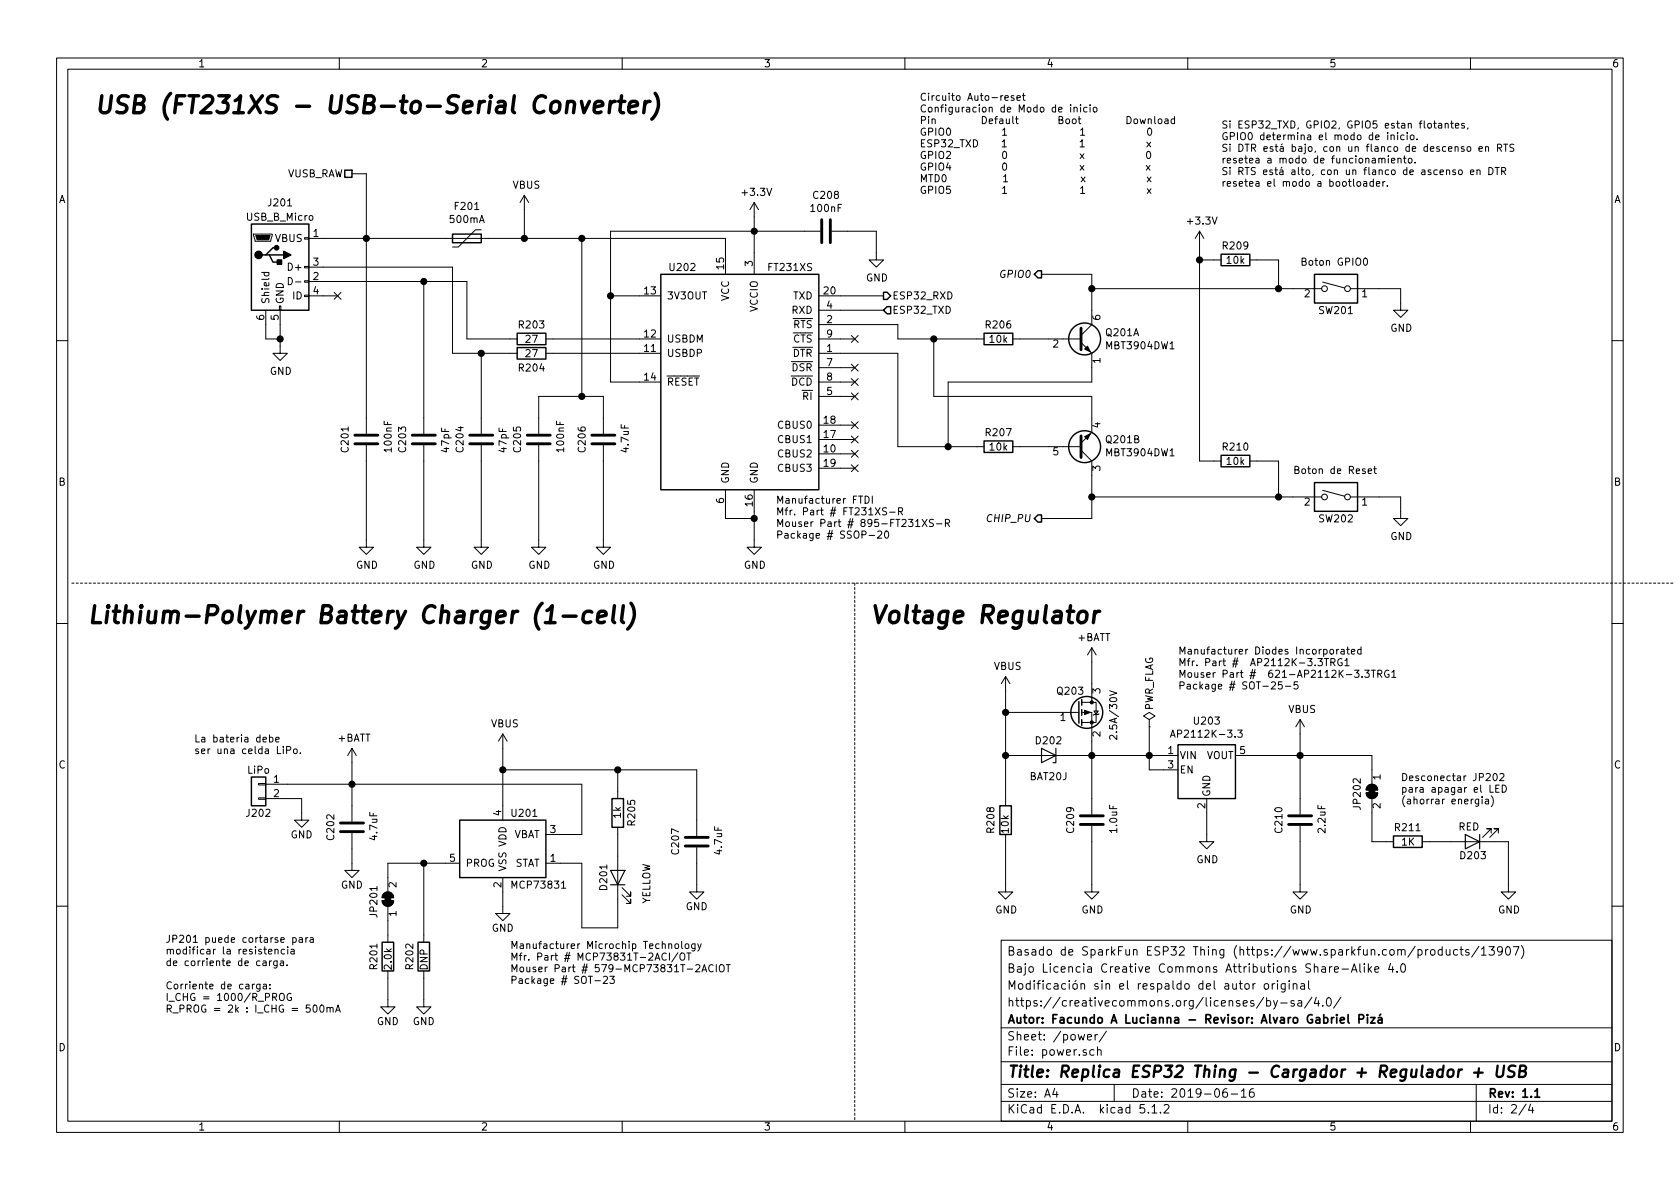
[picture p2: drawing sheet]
<svg xmlns="http://www.w3.org/2000/svg" width="297mm" height="210mm" viewBox="0 0 297 210" stroke-linecap="round" stroke-linejoin="round" font-family="sans-serif">
<defs><g id="words">
<g font-size="4.2">
<text x="16.5" y="20.1">USB (FT231XS - USB-to-Serial Converter)</text>
<text x="15.2" y="110.3">Lithium-Polymer Battery Charger (1-cell)</text>
<text x="153.7" y="110.3">Voltage Regulator</text>
</g>
<text font-size="2.8" x="178" y="190.5">Title: Replica ESP32 Thing - Cargador + Regulador + USB</text>
<g font-size="2.1">
<text x="178" y="172">Bajo Licencia Creative Commons Attributions Share-Alike 4.0</text>
<text x="178" y="169">Basado de SparkFun ESP32 Thing (https://www.sparkfun.com/products/13907)</text>
<text x="178" y="178">https://creativecommons.org/licenses/by-sa/4.0/</text>
<text x="178" y="175">Modificación sin el respaldo del autor original</text>
<text x="178" y="184">Sheet: /power/</text>
<text x="178" y="181">Autor: Facundo A Lucianna - Revisor: Alvaro Gabriel Pizá</text>
<text x="178" y="186.7">File: power.sch</text>
<text x="178" y="196.9">KiCad E.D.A. kicad 5.1.2</text>
<text x="178" y="194.1">Size: A4</text>
<text x="200" y="194.1">Date: 2019-06-16</text>
<text x="263" y="194.1">Rev: 1.1</text>
<text x="263" y="196.9">Id: 2/4</text>
</g>
<g font-size="1.8">
<text x="35" y="11.9">1</text>
<text x="85" y="11.9">2</text>
<text x="135" y="11.9">3</text>
<text x="185" y="11.9">4</text>
<text x="235" y="11.9">5</text>
<text x="285" y="11.9">6</text>
<text x="162.6" y="17.8">Circuito Auto-reset</text>
<text x="162.6" y="19.9">Configuracion de Modo de inicio</text>
<text x="162.6" y="21.9">Pin</text>
<text x="162.6" y="24">GPIO0</text>
<text x="178.1" y="21.9">Boot</text>
<text x="185.7" y="21.9">Download</text>
<text x="215.9" y="22.7">Si ESP32_TXD, GPIO2, GPIO5 estan flotantes,</text>
<text x="162.6" y="26.1">ESP32_TXD</text>
<text x="162.6" y="28.1">GPIO2</text>
<text x="215.9" y="24.8">GPIO0 determina el modo de inicio.</text>
<text x="215.9" y="26.8">Si DTR está bajo, con un flanco de descenso en RTS</text>
<text x="215.9" y="28.9">resetea a modo de funcionamiento.</text>
<text x="10.4" y="35.9">A</text>
<text x="50.6" y="31.4">VUSB_RAW</text>
<text x="90.7" y="33.4">VBUS</text>
<text x="131.4" y="34.6">+3.3V</text>
<text x="143.9" y="35.2">C208</text>
<text x="162.6" y="30.2">GPIO4</text>
<text x="162.6" y="32.2">MTD0</text>
<text x="162.6" y="34.3">GPIO5</text>
<text x="215.9" y="31">Si RTS está alto, con un flanco de ascenso en DTR</text>
<text x="215.9" y="33">resetea el modo a bootloader.</text>
<text x="285.4" y="35.9">A</text>
<text x="43.7" y="39">USB_B_Micro</text>
<text x="47.6" y="36.5">J201</text>
<text x="55.4" y="41.9">1</text>
<text x="79.7" y="39.4">500mA</text>
<text x="80.5" y="37.1">F201</text>
<text x="143.5" y="37.5">100nF</text>
<text x="210.1" y="39.7">+3.3V</text>
<text x="48.7" y="42.8">VBUS</text>
<text x="51.3" y="47.9">D+</text>
<text x="55.4" y="47">3</text>
<text x="118.5" y="47.9">U202</text>
<text x="128" y="47.6" transform="rotate(-90 128 47.6)">15</text>
<text x="133.1" y="47.1" transform="rotate(-90 133.1 47.1)">3</text>
<text x="136" y="47.9">FT231XS</text>
<text x="216.3" y="44.1">R209</text>
<text x="217" y="46.7">10k</text>
<text x="229.9" y="47">Boton GPIO0</text>
<text x="47.6" y="53.8" transform="rotate(-90 47.6 53.8)">Shield</text>
<text x="50.2" y="53.8" transform="rotate(-90 50.2 53.8)">GND</text>
<text x="51.8" y="53">ID</text>
<text x="55.4" y="49.5">2</text>
<text x="55.4" y="52.1">4</text>
<text x="114" y="52.1">13</text>
<text x="117.9" y="53">3V3OUT</text>
<text x="128.9" y="53.3" transform="rotate(-90 128.9 53.3)">VCC</text>
<text x="140.2" y="53">TXD</text>
<text x="145.7" y="52.1">20</text>
<text x="153.1" y="49.8">GND</text>
<text x="157.7" y="53">ESP32_RXD</text>
<text x="177.2" y="49.1">GPIO0</text>
<text x="230.7" y="52.6">2</text>
<text x="240.8" y="52.6">1</text>
<text x="46.7" y="56.6" transform="rotate(-90 46.7 56.6)">6</text>
<text x="49.3" y="56.6" transform="rotate(-90 49.3 56.6)">5</text>
<text x="91.9" y="58.1">R203</text>
<text x="114" y="59.7">12</text>
<text x="134" y="55.1" transform="rotate(-90 134 55.1)">VCCIO</text>
<text x="140" y="55.5">RXD</text>
<text x="140.2" y="58">RTS</text>
<text x="146.2" y="57.1">2</text>
<text x="146.2" y="54.6">4</text>
<text x="146.2" y="59.7">9</text>
<text x="157.7" y="55.5">ESP32_TXD</text>
<text x="174.4" y="58.1">R206</text>
<text x="194.6" y="56.6" transform="rotate(-90 194.6 56.6)">6</text>
<text x="195.6" y="59.5">Q201A</text>
<text x="233.3" y="55.5">SW201</text>
<text x="245.8" y="58.7">GND</text>
<text x="91.9" y="65.7">R204</text>
<text x="93" y="60.6">27</text>
<text x="93" y="63.2">27</text>
<text x="114" y="62.2">11</text>
<text x="117.9" y="63.1">USBDP</text>
<text x="117.9" y="60.6">USBDM</text>
<text x="140" y="65.7">DSR</text>
<text x="140.1" y="63.1">DTR</text>
<text x="140.2" y="60.6">CTS</text>
<text x="146.2" y="62.2">1</text>
<text x="146.2" y="64.8">7</text>
<text x="175.1" y="60.6">10k</text>
<text x="186.2" y="61.5">2</text>
<text x="194.6" y="64.2" transform="rotate(-90 194.6 64.2)">1</text>
<text x="195.8" y="61.8">MBT3904DW1</text>
<text x="47.7" y="66.3">GND</text>
<text x="114" y="67.3">14</text>
<text x="117.9" y="68.2">RESET</text>
<text x="139.9" y="68.2">DCD</text>
<text x="142" y="70.7">RI</text>
<text x="146.2" y="69.8">5</text>
<text x="146.2" y="67.3">8</text>
<text x="137.8" y="75.8">CBUS0</text>
<text x="145.7" y="77.5">17</text>
<text x="145.7" y="74.9">18</text>
<text x="174.4" y="77.1">R207</text>
<text x="194.6" y="75.7" transform="rotate(-90 194.6 75.7)">4</text>
<text x="61.6" y="79.8" transform="rotate(-90 61.6 79.8)">C201</text>
<text x="69.3" y="79.8" transform="rotate(-90 69.3 79.8)">100nF</text>
<text x="71.8" y="79.8" transform="rotate(-90 71.8 79.8)">C203</text>
<text x="79.4" y="79.9" transform="rotate(-90 79.4 79.9)">47pF</text>
<text x="82" y="79.8" transform="rotate(-90 82 79.8)">C204</text>
<text x="89.6" y="79.9" transform="rotate(-90 89.6 79.9)">47pF</text>
<text x="92.1" y="79.8" transform="rotate(-90 92.1 79.8)">C205</text>
<text x="99.7" y="79.8" transform="rotate(-90 99.7 79.8)">100nF</text>
<text x="103.6" y="79.8" transform="rotate(-90 103.6 79.8)">C206</text>
<text x="111.2" y="79.9" transform="rotate(-90 111.2 79.9)">4.7uF</text>
<text x="137.8" y="80.9">CBUS2</text>
<text x="137.8" y="78.4">CBUS1</text>
<text x="137.8" y="83.4">CBUS3</text>
<text x="145.7" y="80">10</text>
<text x="145.7" y="82.5">19</text>
<text x="175.1" y="79.7">10k</text>
<text x="186.2" y="80.5">5</text>
<text x="194.6" y="83.3" transform="rotate(-90 194.6 83.3)">3</text>
<text x="195.7" y="78.4">Q201B</text>
<text x="195.8" y="80.7">MBT3904DW1</text>
<text x="216.3" y="79.7">R210</text>
<text x="217" y="82.2">10k</text>
<text x="228.6" y="83.8">Boton de Reset</text>
<text x="10.4" y="85.9">B</text>
<text x="128" y="89" transform="rotate(-90 128 89)">6</text>
<text x="128.9" y="85.6" transform="rotate(-90 128.9 85.6)">GND</text>
<text x="133.1" y="89.5" transform="rotate(-90 133.1 89.5)">16</text>
<text x="134" y="85.6" transform="rotate(-90 134 85.6)">GND</text>
<text x="137.2" y="89.1">Manufacturer FTDI</text>
<text x="230.7" y="89.4">2</text>
<text x="240.8" y="89.4">1</text>
<text x="285.4" y="85.9">B</text>
<text x="137.2" y="91.1">Mfr. Part # FT231XS-R</text>
<text x="137.2" y="93.2">Mouser Part # 895-FT231XS-R</text>
<text x="137.2" y="95.2">Package # SSOP-20</text>
<text x="175" y="92.3">CHIP_PU</text>
<text x="233.3" y="92.4">SW202</text>
<text x="245.8" y="95.5">GND</text>
<text x="62.9" y="100.6">GND</text>
<text x="73.1" y="100.6">GND</text>
<text x="83.3" y="100.6">GND</text>
<text x="93.4" y="100.6">GND</text>
<text x="104.9" y="100.6">GND</text>
<text x="131.5" y="100.6">GND</text>
<text x="190.6" y="113.4">+BATT</text>
<text x="175.7" y="118.5">VBUS</text>
<text x="208.3" y="115.7">Manufacturer Diodes Incorporated</text>
<text x="208.3" y="117.8">Mfr. Part # AP2112K-3.3TRG1</text>
<text x="208.3" y="119.9">Mouser Part # 621-AP2112K-3.3TRG1</text>
<text x="187.1" y="122.9">Q203</text>
<text x="194.6" y="122.7" transform="rotate(-90 194.6 122.7)">3</text>
<text x="203.9" y="125.8" transform="rotate(-90 203.9 125.8)">PWR_FLAG</text>
<text x="208.3" y="121.9">Package # SOT-25-5</text>
<text x="34.3" y="131.3">La bateria debe</text>
<text x="59.7" y="131.2">+BATT</text>
<text x="86.8" y="128.6">VBUS</text>
<text x="183.3" y="131.6">D202</text>
<text x="187.5" y="127.5">1</text>
<text x="194.6" y="130.3" transform="rotate(-90 194.6 130.3)">2</text>
<text x="197.5" y="130.2" transform="rotate(-90 197.5 130.2)">2.5A/30V</text>
<text x="208" y="130.4">AP2112K-3.3</text>
<text x="211.3" y="128.1">U203</text>
<text x="227.8" y="126.1">VBUS</text>
<text x="10.4" y="135.9">C</text>
<text x="34.3" y="133.3">ser una celda LiPo.</text>
<text x="43.8" y="136.8">LiPo</text>
<text x="182.1" y="138">BAT20J</text>
<text x="206.5" y="133.3">1</text>
<text x="206.5" y="135.9">3</text>
<text x="208.5" y="134.2">VIN</text>
<text x="208.5" y="136.8">EN</text>
<text x="213.3" y="134.2">VOUT</text>
<text x="219.2" y="133.3">5</text>
<text x="244.1" y="137.9" transform="rotate(-90 244.1 137.9)">1</text>
<text x="285.4" y="135.9">C</text>
<text x="48.4" y="138.4">1</text>
<text x="48.4" y="141">2</text>
<text x="213.1" y="143" transform="rotate(-90 213.1 143)">2</text>
<text x="214" y="141" transform="rotate(-90 214 141)">GND</text>
<text x="240.6" y="142.9" transform="rotate(-90 240.6 142.9)">JP202</text>
<text x="244.1" y="143" transform="rotate(-90 244.1 143)">2</text>
<text x="247.6" y="138.1">Desconectar JP202</text>
<text x="247.6" y="140.2">para apagar el LED</text>
<text x="247.6" y="142.2">(ahorrar energia)</text>
<text x="43.7" y="144.4">J202</text>
<text x="51.4" y="148.3">GND</text>
<text x="59.1" y="148.4" transform="rotate(-90 59.1 148.4)">C202</text>
<text x="66.7" y="148.4" transform="rotate(-90 66.7 148.4)">4.7uF</text>
<text x="88.6" y="144.2" transform="rotate(-90 88.6 144.2)">4</text>
<text x="90.6" y="144.4">U201</text>
<text x="90.7" y="148.2">VBAT</text>
<text x="97.3" y="147.3">3</text>
<text x="109.8" y="144.6" transform="rotate(-90 109.8 144.6)">1k</text>
<text x="112.3" y="145.8" transform="rotate(-90 112.3 145.8)">R205</text>
<text x="175.8" y="147.1" transform="rotate(-90 175.8 147.1)">R208</text>
<text x="178.4" y="147.2" transform="rotate(-90 178.4 147.2)">10k</text>
<text x="189.9" y="147.1" transform="rotate(-90 189.9 147.1)">C209</text>
<text x="197.5" y="147.2" transform="rotate(-90 197.5 147.2)">1.0uF</text>
<text x="226.7" y="147.1" transform="rotate(-90 226.7 147.1)">C210</text>
<text x="234.4" y="147.2" transform="rotate(-90 234.4 147.2)">2.2uF</text>
<text x="246.8" y="147">R211</text>
<text x="247.9" y="149.5">1K</text>
<text x="257.9" y="146.9">RED</text>
<text x="79.5" y="152.4">5</text>
<text x="82.3" y="153.3">PROG</text>
<text x="89.5" y="154.2" transform="rotate(-90 89.5 154.2)">VSS VDD</text>
<text x="90.9" y="153.3">STAT</text>
<text x="97.3" y="152.4">1</text>
<text x="120.1" y="150.9" transform="rotate(-90 120.1 150.9)">C207</text>
<text x="127.7" y="151" transform="rotate(-90 127.7 151)">4.7uF</text>
<text x="211.5" y="152.6">GND</text>
<text x="258.3" y="151.9">D203</text>
<text x="60.3" y="157.1">GND</text>
<text x="66.7" y="162" transform="rotate(-90 66.7 162)">JP201</text>
<text x="70.1" y="156.9" transform="rotate(-90 70.1 156.9)">2</text>
<text x="88.6" y="156.9" transform="rotate(-90 88.6 156.9)">2</text>
<text x="90.8" y="157.1">MCP73831</text>
<text x="107.4" y="157.3" transform="rotate(-90 107.4 157.3)">D201</text>
<text x="115" y="160" transform="rotate(-90 115 160)">YELLOW</text>
<text x="121.2" y="161">GND</text>
<text x="176" y="161.5">GND</text>
<text x="191.2" y="161.5">GND</text>
<text x="228" y="161.5">GND</text>
<text x="264.9" y="161.5">GND</text>
<text x="29.2" y="166.7">JP201 puede cortarse para</text>
<text x="70.1" y="162" transform="rotate(-90 70.1 162)">1</text>
<text x="86.9" y="164.8">GND</text>
<text x="90.2" y="167.8">Manufacturer Microchip Technology</text>
<text x="29.2" y="168.8">modificar la resistencia</text>
<text x="29.2" y="170.8">de corriente de carga.</text>
<text x="66.7" y="171.3" transform="rotate(-90 66.7 171.3)">R201</text>
<text x="69.3" y="171.3" transform="rotate(-90 69.3 171.3)">2.0k</text>
<text x="73.1" y="171.3" transform="rotate(-90 73.1 171.3)">R202</text>
<text x="75.6" y="171.5" transform="rotate(-90 75.6 171.5)">DNP</text>
<text x="90.2" y="169.9">Mfr. Part # MCP73831T-2ACI/OT</text>
<text x="90.2" y="171.9">Mouser Part # 579-MCP73831T-2ACIOT</text>
<text x="90.2" y="174">Package # SOT-23</text>
<text x="29.2" y="174.9">Corriente de carga:</text>
<text x="29.2" y="177">I_CHG = 1000/R_PROG</text>
<text x="29.2" y="179.1">R_PROG = 2k : I_CHG = 500mA</text>
<text x="10.4" y="185.9">D</text>
<text x="66.6" y="181.3">GND</text>
<text x="73" y="181.3">GND</text>
<text x="285.4" y="185.9">D</text>
<text x="35" y="199.9">1</text>
<text x="85" y="199.9">2</text>
<text x="135" y="199.9">3</text>
<text x="185" y="199.9">4</text>
<text x="235" y="199.9">5</text>
<text x="285" y="199.9">6</text>
</g>
</g></defs>
<g fill="none" stroke="#000" stroke-width=".18">
<path d="M10 10.3h277v189.9h-277zM12 12.2h273v186.1h-273zM60 10.3v1.9M110 10.3v1.9M160 10.3v1.9M177.7 17.3l.6-.1-.1-.2-.3-.1-.2 .2v.6h.5M179.2 17l-.3-.1-.1 .2v.2l.4 .1v.3h-.4M179.8 17.3l.6-.1-.1-.2-.3-.1-.2 .2 .1 .6h.4M180.8 16.9h.5M180.9 16.5v1.1l.4 .1M189.3 18.5v.2M189.3 19v.8"/>
<path d="M189.9 19.1l.2-.1h.3v.8M189.9 19v.8M191.1 18.5v.2M191.1 19v.8M192.2 19h-.4l-.2 .2 .1 .6h.5M192.7 18.5v.2M192.7 19v.8M193.4 19h.3l.3 .2-.2 .6h-.3l-.2-.1zM210 10.3v1.9M260 10.3v1.9M62.2 30.7h2.6v46M92.7 34.5v7.7"/>
<path d="M92.7 34.5l-.8 1.3M92.7 34.5l.8 1.3M133.3 35.8v12.7M133.3 35.8l-.7 1.3M133.3 35.8l.8 1.3M173.7 20.6a.64 .64 0 0 1 .7 .6 .64 .64 0 0 1-.7 .7zM174.9 21.4l.6-.1-.1-.2-.3-.1-.2 .2 .1 .6h.4M175.9 21h.5M176.4 20.6l-.4 .2v1.1M176.8 21.1h.5v.8M177.2 25.1l.4-.4v1.3M177.2 26h.7"/>
<path d="M177.3 23l.3-.3v1.2M177.3 33.3l.3-.4v1.3M177.3 23.9h.7M177.3 34.2h.7M177.3 21.3l-.4 .1-.2 .2 .2 .3 .4-.1M177.4 26.9l.2-.1a.69 .69 0 0 1 .4 .6 .69 .69 0 0 1-.4 .6l-.2-.1-.1-.3zM177.4 29l.2-.2a.69 .69 0 0 1 .4 .7 .69 .69 0 0 1-.4 .6l-.2-.1-.1-.4zM177.4 31.2l.4-.3v1.3M177.4 32.2h.8M191 25.1l.3-.4v1.3M191 26h.7M191 27.2l.6 .8"/>
<path d="M191 29.3l.6 .8M191.1 23l.3-.3v1.2M191.1 33.3l.3-.4v1.3M191.1 23.9h.7M191.1 34.2h.7M191.2 31.3l.6 .9M191.6 27.2l-.6 .8M191.6 29.3l-.6 .8M191.8 31.3l-.6 .9M199.3 20.6a.64 .64 0 0 1 .7 .6 .64 .64 0 0 1-.7 .7zM200.6 21.1l.3-.1 .2 .3v.3l-.2 .3-.3-.1-.1-.2zM201.6 21l.2 .9 .3-.6 .2 .6 .2-.9"/>
<path d="M202.7 29.3l.6 .8M202.8 25.1l.7 .9M202.8 31.3l.7 .9M202.8 33.4l.7 .8M202.9 26.8h.1a.67 .67 0 0 1 .5 .6 .67 .67 0 0 1-.5 .6 .83 .83 0 0 1-.1-1.2zM203 21.2l.2-.2 .3 .1 .1 .8M203 22.8l.2-.1a.67 .67 0 0 1 .4 .6 .67 .67 0 0 1-.4 .6l-.3-.5zM203 21v.9M203.3 29.3l-.6 .8M203.5 25.1l-.7 .9M203.5 31.3l-.7 .9M203.5 33.4l-.7 .8"/>
<path d="M204.2 20.6v1.1l.1 .2M204.8 21.2l.2-.2 .4 .2v.4l-.1 .2-.3 .1-.2-.2zM206 21.1h.5v.8M206.5 21.3l-.4 .1-.2 .2 .2 .3 .4-.1M207.7 21.1l-.4-.1-.2 .3 .1 .5h.5M207.7 20.6v1.3M240 32.2l.3-.1 .3 .2-.1 .6h-.3l-.3-.2zM241.1 32.2h.5l.1 .7M241.7 32.4l-.5 .1-.1 .1v.3h.6M242.8 32.2l-.4-.1-.2 .2 .1 .6h.5M242.8 31.7v1.2M243.4 32.5l.6-.1-.1-.2-.4-.1-.1 .2v.6h.5"/>
<path d="M243.8 28.1l.2-.1h.3v.8M244.3 28.2l.2-.2h.3l.1 .8M244.5 32.1v.8M244.9 32.1l-.4 .2M245.3 32.8v.1M245.4 23.9v.8M245.5 28v.8M245.9 24l.3-.1h.3v.8M245.9 23.9v.8M246 28.4l.6-.1v-.3h-.4l-.2 .2 .1 .6h.5M247.1 23.9v.8M247.2 28.1l.1-.1h.3l.1 .8"/>
<path d="M247.2 28v.8M248.1 28h.5M248.3 23.9h-.4l-.3 .2 .2 .6h.5M248.3 27.6v1l.3 .2M248.8 23.9v.8M249.1 28h.3l.3 .2-.2 .6h-.3l-.2-.1zM249.4 24l.2-.1 .4 .1v.5l-.1 .2h-.3l-.2-.1zM250.2 28.7v.1M250.5 24.6v.1M253.5 21.8h.4M253.6 21.4v1.1l.3 .2M254.4 21.9h.4l.1 .8"/>
<path d="M254.9 22.1l-.4 .1-.2 .1 .1 .3h.5M255.5 21.9l.2-.1 .3 .1 .1 .8M255.5 21.8v.9M256.5 21.8h.5M256.7 21.4v1.1l.3 .2M257.3 22.2l.6-.1v-.2l-.4-.1-.2 .2 .1 .6h.5M257.3 30.1l-.3-.1-.2 .2 .1 .2 .4 .1v.3h-.5M258 30.1l.3-.1 .2 .3-.1 .5-.3 .1-.2-.1zM258.9 26l-.4-.1-.1 .2v.2l.5 .1v.3h-.5M258.9 21.9l-.3-.1-.2 .2 .1 .2 .4 .1v.3h-.5M259.5 26l.3-.1 .2 .3v.3l-.2 .3-.3-.1-.1-.2zM259.6 22.6l-.2 .2"/>
<path d="M260 30.4l.6-.1-.1-.2-.3-.1-.2 .2v.6h.5M261.1 30.2l.2-.2 .3 .1 .1 .8M261.1 30v.9M261.5 26.3l.6-.1v-.2l-.4-.1-.2 .2 .1 .6h.5M262.7 26.1l.1-.2 .3 .1 .1 .8M262.7 25.9v.9M263.2 29.6a.64 .64 0 0 1 .8 .6 .64 .64 0 0 1-.8 .7zM264.3 29.6h.8M264.7 29.6v1.3M264.8 26.2l.6-.1 .1-.2-.1-.3-.1-.1h-.5v1.3M265.1 26.2l.4 .6M265.5 30.3l.7-.1v-.5l-.2-.1h-.5v1.3"/>
<path d="M265.8 30.3l.4 .6M265.9 25.5h.7M266.2 25.5v1.3M267.7 25.6l-.5-.1-.2 .1 .1 .5 .5 .2 .1 .2-.3 .3-.4-.1M44.8 41.4h3.3v.3l-.2 1h-2.8zM46.3 48.2h1.2M46.8 48.2l-.1 .4 .2 .2 .6-.1v-.5M47 54.9v5h2.5M49.4 54.1h.3v.8h-.3zM49.5 54.9v7.6h1.3l-1.3 1.2-1.2-1.2h1.2M51 49.1a.64 .64 0 0 1 .7 .6 .64 .64 0 0 1-.7 .6zM52.2 49.9h1"/>
<path d="M53.8 52.2h.8v.2h-.8zM53.8 49.7h.8v.2h-.8zM53.8 47.1h.8v.3h-.8zM53.8 42h.8v.3h-.8zM54.6 42.2h73.7v6.3M54.6 49.8h27.9v10.1h8.9M54.6 47.2h25.4v15.3h11.4M54.6 52.3h5.1M59.1 51.7l1.2 1.2M60.3 51.7l-1.2 1.2M74.9 49.8v26.9M85.1 40.6h-1l-3.1 3.1h-1"/>
<path d="M96.5 59.9h20.3M102.9 42.2v27.9M107.9 52.3h8.9M144.8 52.3h11.4M144.8 59.9h6.3M144.8 57.4h13.9v2.5h15.3M144.8 54.9h11.4M145 40.9h-37.1v26.7h8.9M147.1 40.9h7.8v5.1h1.3l-1.3 1.2-1.2-1.2h1.2M150.5 59.3l1.2 1.2M151.7 59.3l-1.2 1.2M165.1 59.9v10.2h27.9v6.3l-1.9 2"/>
<path d="M179.1 59.9h12M184.1 48.5h8.9v8.9l-1.9 1.9M193 51h40.7M212.1 46h3.8M212.1 40.9v40.6h3.8M212.1 40.9l-.8 1.3M212.1 40.9l.8 1.3M221 46h5.1v5M233.9 49.9l3.8 1M238.8 51h8.8v3.9h1.3l-1.3 1.2-1.2-1.2h1.2M241.2 45.8l.2-.2a.69 .69 0 0 1 .4 .7 .69 .69 0 0 1-.4 .6l-.2-.1-.1-.4zM10 60.2h2"/>
<path d="M64.8 78.7v18.1h1.2l-1.2 1.2-1.3-1.2h1.3M74.9 78.7v18.1h1.3l-1.3 1.2-1.2-1.2h1.2M85.1 78.7v18.1h1.3l-1.3 1.2-1.3-1.2h1.3M85.1 62.5v14.2M95.2 78.7v18.1h1.3l-1.3 1.2-1.2-1.2h1.2M95.2 76.7v-6.6h11.5v6.6M96.5 62.5h20.3M106.7 78.7v18.1h1.2l-1.2 1.2-1.3-1.2h1.3M144.8 62.5h13.9v16.5h15.3M144.8 65h6.3M144.8 67.6h6.3M144.8 70.1h6.3"/>
<path d="M144.8 75.2h6.3M144.8 77.7h6.3M150.5 79.6l1.2 1.3M150.5 77.1l1.2 1.2M150.5 74.6l1.2 1.2M150.5 69.5l1.2 1.2M150.5 66.9l1.2 1.3M150.5 64.4l1.2 1.2M151.7 79.6l-1.2 1.3M151.7 77.1l-1.2 1.2M151.7 74.6l-1.2 1.2M151.7 69.5l-1.2 1.2"/>
<path d="M151.7 66.9l-1.2 1.3M151.7 64.4l-1.2 1.2M179.1 79h12M191.1 60.6l1.9 1.9v5.1h-25.4v11.4M191.1 79.6l1.9 1.9v10.2h-8.9M285 60.2h2M128.3 86.6v5.1h5M133.3 86.6v10.2h1.3l-1.3 1.2-1.2-1.2h1.2M144.8 80.3h6.3M144.8 82.8h6.3M150.5 82.2l1.2 1.2M151.7 82.2l-1.2 1.2"/>
<path d="M151.8 87.7h.7M153 87.7a.64 .64 0 0 1 .7 .7 .64 .64 0 0 1-.7 .6zM153.7 94.7h.9M154.2 87.7v1.3M155.2 94l.5-.1 .2 .4v.2l-.8 .7h.8M156.6 94l.1-.1a.67 .67 0 0 1 .4 .6 .67 .67 0 0 1-.4 .7 .83 .83 0 0 1-.1-1.2zM156.8 89.9l-.5-.1-.2 .1v.4l.5 .2 .2 .3-.3 .3-.5-.1M157.3 90.6h1M158.9 90.4h.6v-.5l-.1-.1h-.5v1.3M159.2 90.4l.4 .7M161.9 92.2l.4-.4v1.3M161.9 93.1h.7"/>
<path d="M163 91.8l.9 1.3M163.9 91.8l-.9 1.3M165 91.9l-.4-.1-.2 .2-.1 .2 .1 .2 .5 .2 .1 .3-.2 .2h-.5M165.6 92.6h.9M167.2 92.5h.6l.1-.2-.1-.3-.2-.2h-.4v1.3M167.5 92.5l.4 .6M193 87.9h40.7M221 81.5h5.1v6.4M233.9 86.7l3.8 1.1M238.8 87.9h8.8v3.8h1.3l-1.3 1.3-1.2-1.3h1.2M241.4 83l-.3-.1-.2 .2v.2l.5 .1v.3h-.5M241.9 83.3l.6-.1-.1-.2-.3-.1-.2 .2 .1 .6h.4"/>
<path d="M242.9 82.9h.5M243.1 82.5v1.1l.3 .1M10 110.3h2M177.8 119.6v22.9M177.8 119.6l-.8 1.3M177.8 119.6l.8 1.3M193 114.5v9.7M193 114.5l-.7 1.3M193 114.5l.8 1.3M233 116.5h.8l-.4 .4 .4 .2v.5l-.2 .1-.6-.1M234.5 116.5v1.2M235.3 114.9l.3-.1 .1 .2v.6l-.3 .1-.3-.3z"/>
<path d="M235.3 117.1l.7-.1v-.4l-.7-.1v1.2M235.6 117.1l.4 .6M236.3 114.8v.9M236.7 114.8l-.4 .3M237.1 114.9h.5l.1 .8M237.3 116.5a.59 .59 0 0 0-.8 .6 .59 .59 0 0 0 .8 .6v-.5h-.2M237.7 115.1l-.4 .1-.2 .2v.2h.6M237.8 116.8l.4-.3v1.2M237.8 117.7h.7M238.1 114.8h.5M238.3 114.4v1.1l.3 .2M238.9 115.2l.6-.1v-.2l-.4-.1-.2 .2 .1 .6h.5"/>
<path d="M239.5 118.5h.8l-.4 .5 .3 .1 .1 .5-.3 .2-.5-.1M240.6 114.9l-.3-.1-.3 .3 .2 .5h.4M240.6 114.4v1.3M240.8 119.7v.1M241.3 118.5h.8l-.4 .5 .3 .1v.6l-.1 .1-.6-.1M242.4 118.5h.8M242.8 118.5v1.3M243.6 119.2l.7-.1v-.5l-.2-.1h-.5v1.3M243.9 119.2l.4 .6M245.5 118.6a.59 .59 0 0 0-.7 .6 .59 .59 0 0 0 .7 .5l.1-.5h-.2M246.1 118.9l.4-.4v1.3M246.1 119.8h.7"/>
<path d="M285 110.3h2M45.7 138.6h1.3v.2h-1.3zM47 138.7h55.9v8.9h-6.4M47.7 130.4h.3l.3 .2-.2 .6h-.4M47.7 129.9v1.3M48.7 130.8l.7-.1-.1-.3h-.4l-.2 .2 .1 .6h.5M50.1 132v.1M50.1 132.4v.9M50.7 132.7l.7-.1v-.5l-.7-.1v1.3M52 132.5l.3-.1 .3 .3v.3l-.3 .3-.3-.1-.1-.2zM53.1 133.1v.2M62.2 132.3l-.7 1.3"/>
<path d="M62.2 132.3v13M62.2 132.3l.8 1.3M88.9 129.8v15.2M88.9 136.1h34.3v11.7M88.9 129.8l-.8 1.3M88.9 129.8l.8 1.3M109.2 136.1v5.1M177.8 133.6h30.5M177.8 126h12.7M190.6 126h.2M191.3 126h1.7v18M191.3 124.2h1.7"/>
<path d="M193 124.2h.8v3.6h-2.5M193.4 125.7h.8l-.4 .7zM194.3 126.2l-.1 .2h-.8l-.1 .1M196.2 122.1l1.3 .5-1.3 .4M197.5 130v.8l-.8-.7-.2-.1-.3 .2 .1 .5M203.2 127.2l1-.6-1-.6-1 .6 1 .6v1.3M203.2 128.5h.1M203.2 128.5v7.6h5.1M206.9 130.4l.5-1.3 .4 1.3M207.1 130h.6M218.4 133.6h24.2v5.1M218.8 129.1h.8l-.4 .5 .4 .1v.5l-.2 .2-.6-.2"/>
<path d="M224.8 120.7l.5-.1 .2 .3-.8 .9h.8M226.7 120.6h-.6l-.1 .6 .2-.1h.4l.1 .6-.2 .1-.5-.1M227.3 121.4h.9M229.4 120.6h-.5l-.1 .6 .5-.1 .2 .2v.3l-.2 .2-.5-.1M229.9 127.2v16.8M229.9 127.2l-.8 1.3M229.9 127.2l.7 1.3M241.8 139a1.02 1.02 0 0 1 1.1-.3 1.02 1.02 0 0 1 .7 1h-2zM263.4 138.8v1.3h.6M264.1 136.9l.2-.1a.67 .67 0 0 1 .4 .6 .67 .67 0 0 1-.4 .6l-.3-.2v-.2zM264.5 139.4h.4M265.1 138.8h-.6v1.3h.6"/>
<path d="M265.2 136.9l.5-.1 .2 .3v.2l-.8 .7h.8M265.6 138.8a.64 .64 0 0 1 .7 .7 .64 .64 0 0 1-.7 .6zM45.7 141.1h1.3v.2h-1.3zM47 141.2h6.3v3.8h1.3l-1.3 1.3-1.2-1.3h1.2M62.2 147.3v6.6h1.3l-1.3 1.3-1.2-1.3h1.2M67.6 159.3h2a1.02 1.02 0 0 1-1 1 1.02 1.02 0 0 1-1-1zM67.8 158.1a1.02 1.02 0 0 1 1.1-.3 1.02 1.02 0 0 1 .7 .9h-2zM74.9 152.6v14M81.3 152.6h-12.7v5.1M88.9 155.2v6.3h1.3l-1.3 1.3-1.3-1.3h1.3M99.3 157.1h.7M109.2 146.3v17.8h-6.3v-11.5h-6.4"/>
<path d="M110 158.2l1.5 1.6v-.8v.8h-.8M110 157l1.5 1.5v-.8v.8h-.8M123.2 149.9v7.8h1.3l-1.3 1.3-1.3-1.3h1.3M177.8 147.6v10.1h1.3l-1.3 1.3-1.3-1.3h1.3M193 146v11.7h1.3l-1.3 1.3-1.2-1.3h1.2M213.4 141.2v7.6h1.2l-1.2 1.3-1.3-1.3h1.3M229.9 146v11.7h1.2l-1.2 1.3-1.3-1.3h1.3M241.6 140.2h2a1.02 1.02 0 0 1-1 1 1.02 1.02 0 0 1-1-1zM242.6 141.2v7.6h3.8M251.5 148.8h15.2v8.9h1.3l-1.3 1.3-1.3-1.3h1.3M261.4 141.3v1.2l-.2 .1-.3-.1M261.4 141.4l-.3-.1-.3 .2 .2 .6h.4"/>
<path d="M262.1 141.3v.9M262.7 141.4h.4l.1 .8M263.2 141.6l-.4 .1-.2 .2 .2 .3 .4-.1M263.7 147.3v-.7h-.8h.8l-1.6 1.5M263.7 140.7a1.47 1.47 0 0 1 0 1.9M264.9 147.3v-.7h-.7h.7l-1.5 1.5M10 160.2h2M45 174l-.4 .3M46 174v1.1l-.3 .2-.3-.1M46 174.1l-.4-.1-.2 .3 .1 .5h.5M46.5 170h.5l.1 .8M46.6 174.1h.4l.1 .8"/>
<path d="M47.1 170.2l-.5 .1-.1 .2v.2h.6M47.1 174.3l-.4 .1-.2 .2 .1 .2h.5M47.5 168.3l.6-.1-.1-.3h-.3l-.2 .1v.7h.5M47.7 169.9v.9M47.7 174.7v.2M47.7 174.1v.1M48 169.9l-.3 .2M48.6 168l.2-.1h.3l.1 .8M48.6 167.9v.8M49 169.9v1l-.3 .3-.3-.1M49 170l-.4-.1-.2 .2 .1 .6h.5M49.5 175.8l.2-.1a.45 .45 0 0 1 .6 .4v.4l-.2 .4h-.5a.92 .92 0 0 1-.1-1.1z"/>
<path d="M49.6 170h.5v.8M50.1 170.2l-.4 .1-.2 .2 .2 .3 .4-.1M50.3 167.9h-.3l-.3 .2 .1 .6h.5M50.7 170.6v.2M50.9 167.9v.8M51.5 167.9h.4l.1 .8M51.5 175.7a.59 .59 0 0 0-.8 .6 .59 .59 0 0 0 .8 .6v-.5h-.2M51.8 165.9l.3-.1 .3 .2-.2 .6h-.4M51.8 165.8v1.3M52 168.2h-.4l-.2 .2 .1 .3h.5M52.9 165.9h.5l.1 .7M53.5 166.1l-.5 .1-.1 .1v.3h.6"/>
<path d="M54.1 165.8v.8M54.4 165.8l-.2 .1-.1 .1M54.9 165.9h.4l.1 .7M55.4 166.1l-.4 .1-.2 .1 .2 .3h.4M55.4 177.8l.3-.1a.69 .69 0 0 1 .4 .7 .69 .69 0 0 1-.4 .6l-.3-.1-.1-.4zM56.7 177.8l.1-.1a.67 .67 0 0 1 .5 .7 .67 .67 0 0 1-.5 .6 .83 .83 0 0 1-.1-1.2zM57.8 178.3l.2-.2 .3 .1 .1 .8M57.8 178.1v.9M58.4 178.3l.1-.2 .4 .1v.8M59.3 179l.5-1.3 .4 1.3M59.5 178.6h.5M68.6 171.7v6.3h1.2l-1.2 1.3-1.3-1.3h1.3"/>
<path d="M68.6 160.3v6.3M74.9 171.7v6.3h1.3l-1.3 1.3-1.2-1.3h1.2M105.2 173.4h.9M106.7 172.8l.5-.2 .2 .4-.8 .9h.8M107.8 172.6h.8l-.4 .5 .4 .1-.1 .7h-.5l-.2-.1M117.8 168.7a.6 .6 0 0 0-.8 .4 .6 .6 0 0 0 .6 .7l.2-.1M118.4 168.5v1.3M119.4 167l.2-.1 .3 .1 .1 .5-.1 .2h-.3l-.2-.1zM119.9 168.5l-1.1 1.6M120.3 168.7l.2-.2a.45 .45 0 0 1 .6 .5v.4l-.2 .3h-.5a.92 .92 0 0 1-.1-1zM120.5 166.5v1.1l.2 .1M121.3 166.9h.3l.1 .1v.7h-.3l-.3-.2z"/>
<path d="M121.4 168.5h.8M121.8 168.5v1.3M122.9 166.9l-.1 1.1-.1 .2-.3-.1M122.9 166.9h-.4l-.2 .2 .1 .6h.5M123 170.7l.5-.1 .2 .3-.7 1h.7M123.4 166.9l.3 .8M124 166.9l-.5 1.1-.1 .2M124.1 171.9l.4-1.3 .4 1.3M124.2 171.5h.6M126.1 170.7a.6 .6 0 0 0-.8 .4 .6 .6 0 0 0 .6 .8l.2-.2M126.6 170.6v1.3M127.3 170.8l.2-.2a.47 .47 0 0 1 .5 .4v.7l-.3 .2-.3-.1a1 1 0 0 1-.1-1z"/>
<path d="M128.4 170.6h.7M128.8 170.6v1.3M177 166.3h108v32h-108zM220.2 174.1l.2-.2 .4 .2 .1 .5-.1 .2-.4 .1-.2-.1zM221.5 173.9v1M221.9 173.9l-.3 .2-.1 .1M223.4 176.3l-1.2 2M223.6 174.1l.2-.2 .4 .2v.7l-.2 .1-.4-.1zM224 177l.4-.1 .3 .3-.2 .6h-.5M224 176.4v1.5M224.9 173.9v1M225.2 176.9l.3 1"/>
<path d="M225.4 173.9l-.5 .3M225.9 176.9l-.5 1.4-.2 .1M225.9 173.4v.2M225.9 173.9v1M226.4 177.4h1.2M227.2 173.9v1.3l-.3 .2h-.3M227.2 174l-.4-.1-.3 .3 .1 .6 .2 .1 .4-.1M227.9 173.4v.2M227.9 173.9v1M228.7 174.1v-.1a.37 .37 0 0 1 .6 .1v.8M228.7 173.9v1M228.8 177l-.4-.1-.2 .2 .1 .3 .5 .1v.3h-.6"/>
<path d="M229.5 177h.6v.9M230 174h.6l.1 .9M230.1 177.3l-.4 .1-.3 .2 .3 .3 .4-.1M230.7 174.3l-.6 .1a.29 .29 0 0 0-.2 .2 .29 .29 0 0 0 .2 .3l.6-.1M231.4 173.4v1.3l.2 .2M232 176.3l-1.3 2M232.7 176.3l-.3 1.1h.9M233.1 176.9v1M233.9 177.8v.1M234.6 176.6l.3-.2a.8 .8 0 0 1 .5 .8 .8 .8 0 0 1-.5 .7l-.3-.1-.1-.4zM235.5 170.9l-.4 .3M235.9 171.4l.8-.1-.1-.3-.5-.1-.2 .2 .1 .8h.6"/>
<path d="M237.1 176.3l-1.3 2M237.3 171.4h1.1M238.9 171.9l.5-1.5 .5 1.5M239.1 171.5h.7M240.4 170.4v1.3l.2 .2M241.2 170.4v.2M241.2 170.9v1M241.9 170.4v1.5M242.1 171.4l.4 .5M242.5 170.9l-.6 .6M243.1 171.4l.7-.1-.1-.3-.4-.1-.2 .2 .1 .8h.5M245.9 170.4l-.4 1h.9"/>
<path d="M246.2 170.9v1M247 171.8v.1M247.8 170.6l.3-.2a.94 .94 0 0 1 0 1.5 .82 .82 0 0 1-.3-1.3zM252.1 167.9v1M252.5 167.9l-.4 .3M253 168l.2-.1 .4 .1v.8l-.2 .1-.4-.1zM255 168l-.4-.1-.3 .3 .1 .6 .2 .1 .4-.1M255 167.4v1.5M255.7 167.9v.8a.39 .39 0 0 0 .7 .1M256.4 167.9v1M257.7 168l-.4-.1-.3 .3 .1 .6h.6M258.1 167.9h.6"/>
<path d="M258.3 167.4v1.3l.4 .2M259.7 168a.37 .37 0 0 0-.6 .1l.1 .2 .5 .2 .1 .1-.2 .3-.5-.1M261.5 167.3l-1.3 2M261.9 167.8l.5-.4v1.5M261.9 168.9h.9M263.3 167.4h.9l-.5 .6 .4 .1v.7l-.2 .1-.6-.1M265.6 168l-.2 .3h-.4l-.2-.3v-.3l.1-.2 .5-.1 .2 .2a1.19 1.19 0 0 1-.2 1.2l-.5 .1M266.3 167.6l.2-.2a.81 .81 0 0 1 .6 .6 .81 .81 0 0 1-.2 .8l-.2 .1a.79 .79 0 0 1-.4-1.3zM267.6 167.4h1l-.7 1.5M269 167.2a1.71 1.71 0 0 1 0 2.3M285 160.2h2M60 198.3v1.9"/>
<path d="M110 198.3v1.9M160 198.3v1.9M177 194.8h108M177 191.8h108M177 187.8h108M177 181.8h108M186.5 192.5l-.4 1h1M186.8 193v1M192.3 183.4l.7-.1-.1-.3-.4-.1-.2 .2v.7h.6M193.4 185.7l-.4-.1-.3 .3 .1 .6 .2 .1 .4-.1M193.6 182.9v1M194.1 185.7l.2-.1 .3 .1 .1 .9"/>
<path d="M194.1 182.9l-.5 .3M194.1 185.1v1.5M195.6 182.3l-1.3 2M197 191.8v3M202.3 195.3h-.7l-.1 .7 .3-.1 .5 .1 .1 .2-.1 .5-.2 .1-.6-.1M203 196.7v.1M203.7 195.8l.4-.5v1.5M203.7 196.8h.8M205.2 196.7v.1M205.8 195.5l.2-.2h.4l.3 .5-.9 1h.9M210 198.3v1.9M216.9 192.5a.62 .62 0 0 0-.7 .7l.1 .7 .2 .1 .5-.1v-.5l-.1-.2-.4-.1-.3 .3"/>
<path d="M217.7 193.5h1.1M219.5 193l.4-.5v1.5M219.5 194h.8M221.6 192.5a.59 .59 0 0 0-.7 .7l.1 .7 .2 .1 .5-.1 .1-.5-.2-.2-.4-.1-.3 .3M260 198.3v1.9M261 191.8v6.5M269.8 195.2l-1.2 2M270.6 195.2l-.3 1.1h.9M271 195.8v1"/>
<circle cx="234.2" cy="51" r=".51"/>
<circle cx="238.3" cy="51" r=".51"/>
<circle cx="234.2" cy="87.9" r=".51"/>
<circle cx="238.3" cy="87.9" r=".51"/>
</g>
<g fill="none" stroke="#000" stroke-width=".3">
<path d="M236.3 179.4v.2M236.3 179.9v1M238.4 179.4v1.3l.2 .2M241.8 179.4v.2M241.8 179.9v1M242.3 179.9h.8l-.8 1h.8M244.1 179.3l-.2 .3M237 180.4l.7-.1-.1-.3-.4-.1-.2 .2 .1 .7h.5M240.3 180.2l.7-.1 .1-.2-.1-.4-.7-.1v1.5M243.7 180h.6v.9M244.3 180.3l-.5 .1-.2 .2 .1 .2 .1 .1 .5-.1M271.4 193l.4-.5v1.5"/>
<path d="M271.4 194h.8"/>
</g>
<path d="M256.1 189.3a.53 .53 0 0 1 .5-.2 .53 .53 0 0 1 .4 .4l-.1 .6a.54 .54 0 0 1-.5 .4 .54 .54 0 0 1-.5-.4zM257.9 189.1l-.1 1.3M258.5 189.1a.54 .54 0 0 0-.6 .4M260.6 189.7h1.6M261.5 188.9l-.2 1.5M264.8 188.4l-.2 1.7 .1 .2a.66 .66 0 0 0 1-.2l.2-1.7M267.9 188.5l-.2-.1-.7 .1a.46 .46 0 0 0-.3 .5 .46 .46 0 0 0 .4 .4l.3 .1a.48 .48 0 0 1 .4 .5 .48 .48 0 0 1-.5 .4l-.7-.1M268.7 189.4l.9-.1a.47 .47 0 0 0 .2-.5 .47 .47 0 0 0-.3-.4h-.7l-.2 2h.7a.53 .53 0 0 0 .5-.5 .53 .53 0 0 0-.4-.5" fill="none" stroke="#000" stroke-width=".41"/>
<g fill="none" stroke="#000" stroke-width=".25">
<path d="M44.4 39.6h10.2v15.3h-10.2zM61 30.1h1.2v1.3h-1.2zM47 45.1h.6l.7 1.2h1.2M47.6 45.1h2.6M48.9 43.8h-.6l-1.3 1.3h-.6M80 41.4h5.1v1.5h-5.1zM91.4 58.9h5.1v2.1h-5.1zM116.8 48.5h28v38.1h-28zM156.2 51.7h.6l.7 .6-.7 .7h-.6zM156.8 54.2h.7v1.3h-.7l-.6-.6zM174 58.9h5.1v2.1h-5.1zM183.5 47.9h.6v1.2h-.6l-.6-.6z"/>
<path d="M215.9 45h5.1v2h-5.1zM232.4 48.5h7.6v5.1h-7.6zM91.4 61.5h5.1v2h-5.1zM174 78h5.1v2h-5.1zM183.5 91.1h.6v1.2h-.6l-.6-.6zM215.9 80.5h5.1v2h-5.1zM232.4 85.3h7.6v5.1h-7.6zM44.4 137.4h2.6v5.1h-2.6zM190.8 124.1v3.8M191.3 123.7v1M191.3 125.5v1M191.3 127.2v1.1"/>
<path d="M208.3 131.7h10.1v9.5h-10.1zM81.3 145h15.2v10.2h-15.2zM108.2 141.2h2v5.1h-2zM176.8 142.5h2v5.1h-2zM246.4 147.8h5.1v2.1h-5.1zM67.6 166.6h2v5.1h-2zM73.9 166.6h2v5.1h-2z"/>
<circle cx="191.8" cy="59.9" r="2.82"/>
<circle cx="191.8" cy="79" r="2.82"/>
<circle cx="192.2" cy="126" r="2.82"/>
</g>
<g fill="#000" stroke="#000" stroke-width=".25">
<path d="M49 46h.8v.7h-.8zM50.2 44.4l1.2 .7-1.2 .6z"/>
<circle cx="45.7" cy="45.1" r=".63"/>
<circle cx="48.9" cy="43.8" r=".38"/>
<circle cx="49.5" cy="59.9" r=".51"/>
<circle cx="64.8" cy="42.2" r=".51"/>
<circle cx="74.9" cy="49.8" r=".51"/>
<circle cx="92.7" cy="42.2" r=".51"/>
<circle cx="102.9" cy="42.2" r=".51"/>
<circle cx="108" cy="52.3" r=".51"/>
<circle cx="133.4" cy="40.9" r=".51"/>
<circle cx="165.1" cy="59.9" r=".51"/>
<circle cx="193" cy="51" r=".51"/>
<circle cx="212.1" cy="46" r=".51"/>
<circle cx="226.1" cy="51" r=".51"/>
<circle cx="85.1" cy="62.5" r=".51"/>
<circle cx="102.9" cy="70.1" r=".51"/>
<circle cx="167.6" cy="79" r=".51"/>
<circle cx="133.4" cy="91.7" r=".51"/>
<circle cx="193" cy="87.9" r=".51"/>
<circle cx="226.1" cy="87.9" r=".51"/>
<circle cx="62.2" cy="138.7" r=".51"/>
<circle cx="88.9" cy="136.1" r=".51"/>
<circle cx="109.2" cy="136.1" r=".51"/>
<circle cx="177.8" cy="126" r=".51"/>
<circle cx="177.8" cy="133.6" r=".51"/>
<circle cx="193" cy="133.6" r=".51"/>
<circle cx="203.2" cy="133.6" r=".51"/>
<circle cx="229.9" cy="133.6" r=".51"/>
<circle cx="74.9" cy="152.6" r=".51"/>
</g>
<g fill="#000" stroke="#000" stroke-width=".18">
<path d="M45.2 41.7h2.6l-.3 .7h-2zM191.8 61.7l.5-.5 .5 1zM191.8 77.2l1-.5-.5 1zM191.8 125.6l1 .4-1 .4zM242.1 139.4h1v1.1h-1zM241.8 139a1.02 1.02 0 0 1 1.1-.3 1.02 1.02 0 0 1 .7 1h-2zM67.6 159.3h2a1.02 1.02 0 0 1-1 1 1.02 1.02 0 0 1-1-1zM68.1 158.5h1v1h-1zM67.8 158.1a1.02 1.02 0 0 1 1.1-.3 1.02 1.02 0 0 1 .7 .9h-2zM241.6 140.2h2a1.02 1.02 0 0 1-1 1 1.02 1.02 0 0 1-1-1z"/>
<circle cx="193" cy="124.2" r=".28"/>
<circle cx="193" cy="127.8" r=".28"/>
</g>
<g fill="none" stroke="#000" stroke-width=".51">
<path d="M145.3 38.9v4M146.8 38.9v4M191.1 58v3.8M62.7 78.5h4.1M62.7 77h4.1M72.9 78.5h4.1M72.9 77h4.1M83.1 78.5h4M83.1 77h4M93.2 78.5h4.1M93.2 77h4.1M104.6 78.5h4.1"/>
<path d="M104.6 77h4.1M191.1 77.1v3.8M60.2 147.1h4.1M60.2 145.5h4.1M121.2 149.6h4M121.2 148.1h4M191 145.8h4.1M191 144.3h4.1M227.8 145.8h4.1M227.8 144.3h4.1"/>
</g>
<path d="M184.1 132.3l2.6 1.3-2.6 1.3zM186.7 132.3v2.6h-.5M107.9 153.9h2.6l-1.3 2.6zM107.9 156.5h2.6M259.1 147.6l2.5 1.2-2.5 1.3zM261.6 147.6v2.5" fill="none" stroke="#000" stroke-width=".2"/>
<path d="M12.7 103.1h283.2M151.1 103.1v95.3" fill="none" stroke="#000" stroke-width=".18" stroke-dasharray=".4 .4"/>
<g fill="none" stroke="#000" stroke-width=".61">
<path d="M100.3 18.2a.74 .74 0 0 1 1.3 .2l-.2 1.5M100.4 17.9l-.3 2M102.8 17.9l.5 2 .9-2M105.1 18.9l1.5-.3-.1-.5-.3-.2h-.6l-.4 .5-.2 1.1 .1 .3 .3 .1h.6l.3-.1M107.9 17.9l-.2 2M108.8 17.9a.88 .88 0 0 0-.9 .6M109.4 17.9h1.1M109.9 16.9l-.3 2.6 .1 .3 .6 .1M111.2 18.9l1.5-.3-.1-.5-.2-.2h-.6l-.3 .2-.2 .3-.1 1.1 .1 .3 .2 .1h.6l.3-.1M114.1 17.9l-.3 2M114.9 17.9a.94 .94 0 0 0-.9 .6M115.8 16.5a3.5 3.5 0 0 1-.6 4.6"/>
<path d="M96.4 110.1h1.7M96.7 108l.3-.2 .7-.7-.4 3M99.6 109h2.3M104.6 108.2a.96 .96 0 0 0-1.4 .5l-.2 .8 .2 .3 .4 .3h.5l.3-.1M105.7 109.1l1.4-.3v-.6l-.3-.1h-.6l-.4 .4-.2 1.2 .1 .3 .3 .1h.6l.3-.1M108.6 107.1l-.3 2.6 .1 .3 .3 .1M110.2 107.1l-.3 2.6 .1 .3 .3 .1M111.6 106.7a3.5 3.5 0 0 1-.6 4.5M190.8 108.4a.76 .76 0 0 1 .8-.3 .76 .76 0 0 1 .6 .6l-.1 .8a.82 .82 0 0 1-.8 .6 .82 .82 0 0 1-.8-.6l.2-.8zM193.6 108.1l-.3 2M194.4 108.1a.89 .89 0 0 0-.9 .6"/>
</g>
<use href="#words"/>
</svg>
